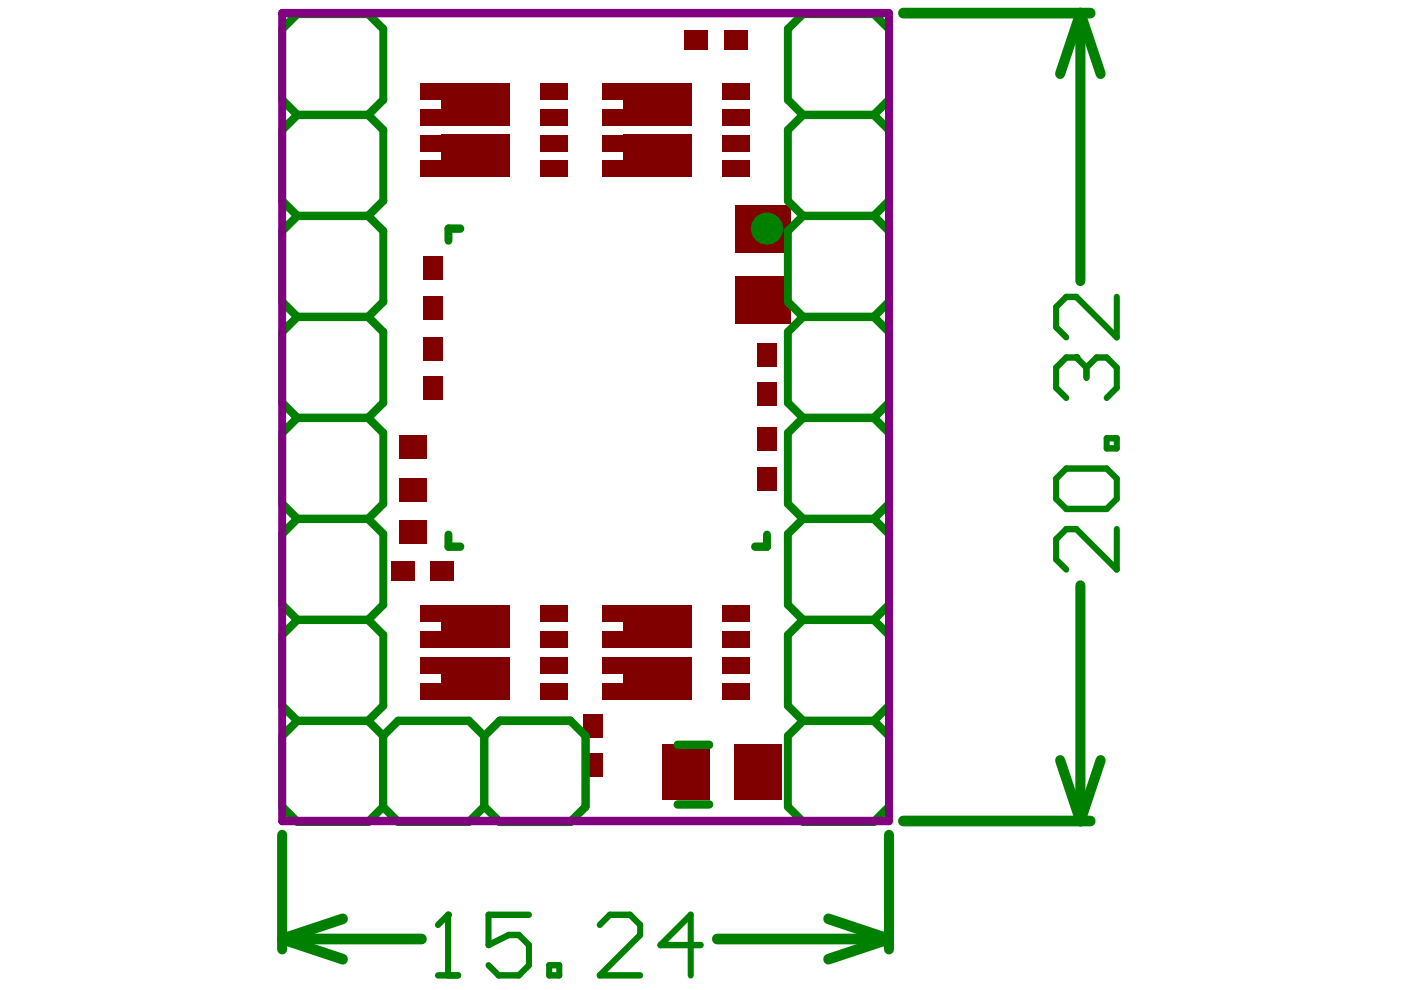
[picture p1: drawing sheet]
<svg xmlns="http://www.w3.org/2000/svg" width="297mm" height="210mm" viewBox="0 0 297 210" stroke-linecap="round" stroke-linejoin="round" font-family="sans-serif">
<g fill="#800000">
<path d="M114.4 128.4h5.9v3.6h-5.9z" fill-rule="evenodd"/>
<path d="M114.4 133.9h5.9v3.5h-5.9z" fill-rule="evenodd"/>
<path d="M114.4 139.4h5.9v3.5h-5.9z" fill-rule="evenodd"/>
<path d="M114.4 144.8h5.9v3.6h-5.9z" fill-rule="evenodd"/>
<path d="M89.1 144.8h5.9v3.6h-5.9z" fill-rule="evenodd"/>
<path d="M89.1 139.4h5.9v3.5h-5.9z" fill-rule="evenodd"/>
<path d="M89.1 133.9h5.9v3.5h-5.9z" fill-rule="evenodd"/>
<path d="M89.1 128.4h5.9v3.6h-5.9z" fill-rule="evenodd"/>
<path d="M93.6 128.4h14.5v9h-14.5z" fill-rule="evenodd"/>
<path d="M93.6 139.4h14.5v9h-14.5z" fill-rule="evenodd"/>
<path d="M155.9 43.4h11.8v10.1h-11.8z" fill-rule="evenodd"/>
<path d="M155.9 58.6h11.8v10.1h-11.8z" fill-rule="evenodd"/>
<path d="M153.6 6.4h5v4.2h-5z" fill-rule="evenodd"/>
<path d="M145.1 6.4h5.1v4.2h-5.1z" fill-rule="evenodd"/>
<path d="M123.6 159.7h4.2v5.1h-4.2z" fill-rule="evenodd"/>
<path d="M123.6 151.3h4.2v5.1h-4.2z" fill-rule="evenodd"/>
<path d="M114.4 17.6h5.9v3.5h-5.9z" fill-rule="evenodd"/>
<path d="M114.4 23.1h5.9v3.5h-5.9z" fill-rule="evenodd"/>
<path d="M114.4 28.6h5.9v3.5h-5.9z" fill-rule="evenodd"/>
<path d="M114.4 34h5.9v3.6h-5.9z" fill-rule="evenodd"/>
<path d="M89.1 34h5.9v3.6h-5.9z" fill-rule="evenodd"/>
<path d="M89.1 28.6h5.9v3.5h-5.9z" fill-rule="evenodd"/>
<path d="M89.1 23.1h5.9v3.5h-5.9z" fill-rule="evenodd"/>
<path d="M89.1 17.6h5.9v3.5h-5.9z" fill-rule="evenodd"/>
<path d="M93.6 17.6h14.5v9h-14.5z" fill-rule="evenodd"/>
<path d="M93.6 28.6h14.5v9h-14.5z" fill-rule="evenodd"/>
<path d="M153 128.4h5.9v3.6h-5.9z" fill-rule="evenodd"/>
<path d="M153 133.9h5.9v3.5h-5.9z" fill-rule="evenodd"/>
<path d="M153 139.4h5.9v3.5h-5.9z" fill-rule="evenodd"/>
<path d="M153 144.8h5.9v3.6h-5.9z" fill-rule="evenodd"/>
<path d="M127.7 144.8h5.9v3.6h-5.9z" fill-rule="evenodd"/>
<path d="M127.7 139.4h5.9v3.5h-5.9z" fill-rule="evenodd"/>
<path d="M127.7 133.9h5.9v3.5h-5.9z" fill-rule="evenodd"/>
<path d="M127.7 128.4h5.9v3.6h-5.9z" fill-rule="evenodd"/>
<path d="M132.2 128.4h14.5v9h-14.5z" fill-rule="evenodd"/>
<path d="M132.2 139.4h14.5v9h-14.5z" fill-rule="evenodd"/>
<path d="M153 17.6h5.9v3.5h-5.9z" fill-rule="evenodd"/>
<path d="M153 23.1h5.9v3.5h-5.9z" fill-rule="evenodd"/>
<path d="M153 28.6h5.9v3.5h-5.9z" fill-rule="evenodd"/>
<path d="M153 34h5.9v3.6h-5.9z" fill-rule="evenodd"/>
<path d="M127.7 34h5.9v3.6h-5.9z" fill-rule="evenodd"/>
<path d="M127.7 28.6h5.9v3.5h-5.9z" fill-rule="evenodd"/>
<path d="M127.7 23.1h5.9v3.5h-5.9z" fill-rule="evenodd"/>
<path d="M127.7 17.6h5.9v3.5h-5.9z" fill-rule="evenodd"/>
<path d="M132.2 17.6h14.5v9h-14.5z" fill-rule="evenodd"/>
<path d="M132.2 28.6h14.5v9h-14.5z" fill-rule="evenodd"/>
<path d="M82.8 118.9h5.1v4.3h-5.1z" fill-rule="evenodd"/>
<path d="M91.3 118.9h5v4.3h-5z" fill-rule="evenodd"/>
<path d="M84.6 92.2h5.9v5.1h-5.9z" fill-rule="evenodd"/>
<path d="M84.6 101.3h5.9v5h-5.9z" fill-rule="evenodd"/>
<path d="M84.6 110.3h5.9v5.1h-5.9z" fill-rule="evenodd"/>
<path d="M89.7 62.7h4.2v5h-4.2z" fill-rule="evenodd"/>
<path d="M89.7 54.2h4.2v5.1h-4.2z" fill-rule="evenodd"/>
<path d="M160.5 90.6h4.2v5.1h-4.2z" fill-rule="evenodd"/>
<path d="M160.5 99h4.2v5.1h-4.2z" fill-rule="evenodd"/>
<path d="M160.4 72.7h4.2v5h-4.2z" fill-rule="evenodd"/>
<path d="M160.4 81.1h4.2v5.1h-4.2z" fill-rule="evenodd"/>
<path d="M89.7 79.8h4.2v5.1h-4.2z" fill-rule="evenodd"/>
<path d="M89.7 71.4h4.2v5h-4.2z" fill-rule="evenodd"/>
<path d="M155.7 157.8h10.1v11.8h-10.1z" fill-rule="evenodd"/>
<path d="M140.5 157.8h10.1v11.8h-10.1z" fill-rule="evenodd"/>
</g>
<circle cx="162.6" cy="48.5" r="3.4" fill="#008000"/>
<g fill="none" stroke="#008000" stroke-width="1.7">
<path d="M63 24.4l-3.2-3.2v-15l3.2-3.2h15.1l3.2 3.2v15l-3.2 3.2M63 24.4l-3.2 3.2v15l3.2 3.2M63 24.4h15.1M78.1 24.4l3.2 3.2v15l-3.2 3.2M170.3 24.4l-3.3-3.2v-15l3.3-3.2h15l3.2 3.2v15l-3.2 3.2M170.3 24.4h15M170.3 24.4l-3.3 3.2v15l3.3 3.2M185.3 24.4l3.2 3.2v15l-3.2 3.2M63 45.8l-3.2 3.2v15l3.2 3.2M63 45.8h15.1M78.1 45.8l3.2 3.2v15l-3.2 3.2M97.6 48.5h-2.5v2.5"/>
<path d="M170.3 45.8h15M170.3 45.8l-3.3 3.2v15l3.3 3.2M185.3 45.8l3.2 3.2v15l-3.2 3.2M63 67.2l-3.2 3.2v15l3.2 3.2M63 67.2h15.1M78.1 67.2l3.2 3.2v15l-3.2 3.2M170.3 67.2h15M170.3 67.2l-3.3 3.2v15l3.3 3.2M185.3 67.2l3.2 3.2v15l-3.2 3.2M63 88.6l-3.2 3.2v15l3.2 3.2M63 88.6h15.1M78.1 88.6l3.2 3.2v15l-3.2 3.2"/>
<path d="M170.3 88.6h15M170.3 88.6l-3.3 3.2v15l3.3 3.2M185.3 88.6l3.2 3.2v15l-3.2 3.2M63 110l-3.2 3.2v15l3.2 3.2M63 110h15.1M78.1 110l3.2 3.2v15l-3.2 3.2M95.1 113.4v2.5h2.5M162.6 113.4v2.5h-2.5M170.3 110h15M170.3 110l-3.3 3.2v15l3.3 3.2M185.3 110l3.2 3.2v15l-3.2 3.2M63 131.4l-3.2 3.2v15l3.2 3.2"/>
<path d="M63 131.4h15.1M78.1 131.4l3.2 3.2v15l-3.2 3.2M170.3 131.4h15M170.3 131.4l-3.3 3.2v15l3.3 3.2M185.3 131.4l3.2 3.2v15l-3.2 3.2M63 152.8l-3.2 3.2v15l3.2 3.2h15.1l3.2-3.2v-15l-3.2-3.2M63 152.8h15.1M81.2 156l3.2-3.2h15l3.2 3.2v15l-3.2 3.2h-15l-3.2-3.2zM102.7 156l3.2-3.2h15l3.3 3.2v15l-3.3 3.2h-15l-3.2-3.2zM143.6 157.9h6.8M170.3 152.8h15M170.3 152.8l-3.3 3.2v15l3.3 3.2h15l3.2-3.2v-15l-3.2-3.2"/>
<path d="M143.6 170.6h6.8"/>
</g>
<g fill="none" stroke="#008000" stroke-width="2.2">
<path d="M191.5 2.8h39.7M229.1 2.8l4.3 12.8M229.1 2.8l-4.3 12.8M229.1 2.8v56.7M229.1 124.2v49.9M59.8 177.1v24.1M188.5 177.1v24.1M191.5 174.1h39.7M224.8 161.2l4.3 12.9M233.4 161.2l-4.3 12.9M59.8 199.1l12.9 4.3M59.8 199.1h29.6"/>
<path d="M72.7 194.8l-12.9 4.3M152 199.1h36.5M175.6 194.8l12.9 4.3M188.5 199.1l-12.9 4.3"/>
</g>
<path d="M95 194v12.8M92.9 206.8h4.2" fill="none" stroke="#008000" stroke-width="1.3"/>
<circle cx="95" cy="194" r=".66" fill="#008000"/>
<path d="M228.2 75.8h-2.1l-2.2 2.1v4.3l2.2 2.2M234.6 92.9h2.2v2.2h-2.2zM223.9 101.5l2.2-2.2h8.5l2.2 2.2v4.3l-2.2 2.1h-8.5l-2.2-2.1zM236.8 112.2v8.6l-8.6-8.6h-2.1l-2.2 2.1v4.3l2.2 2.2M95 194l-2.1 2.1M112.1 194h-8.5v6.4l4.3-2.2h2.1l2.1 2.2v4.3l-2.1 2.1h-4.3l-2.1-2.1M127.2 196.1l2.1-2.1h4.3l2.1 2.1v2.1l-8.5 8.6h8.5M116.4 204.7h2.2v2.1h-2.2zM148.6 200.4h-8.6l6.4-6.4v12.8" fill="none" stroke="#008000" stroke-width="1.3"/>
<circle cx="228.2" cy="75.8" r=".66" fill="#008000"/>
<path d="M228.2 75.8l2.2 2.1M230.4 77.9v2.2M230.4 77.9l2.1-2.1h2.1l2.2 2.1v4.3l-2.2 2.2M236.8 63v8.5l-8.6-8.5h-2.1l-2.2 2.1v4.3l2.2 2.1" fill="none" stroke="#008000" stroke-width="1.3"/>
<path d="M59.8 2.8h128.7v171.3h-128.7z" fill="none" stroke="#800080" stroke-width="1.7"/>
</svg>
